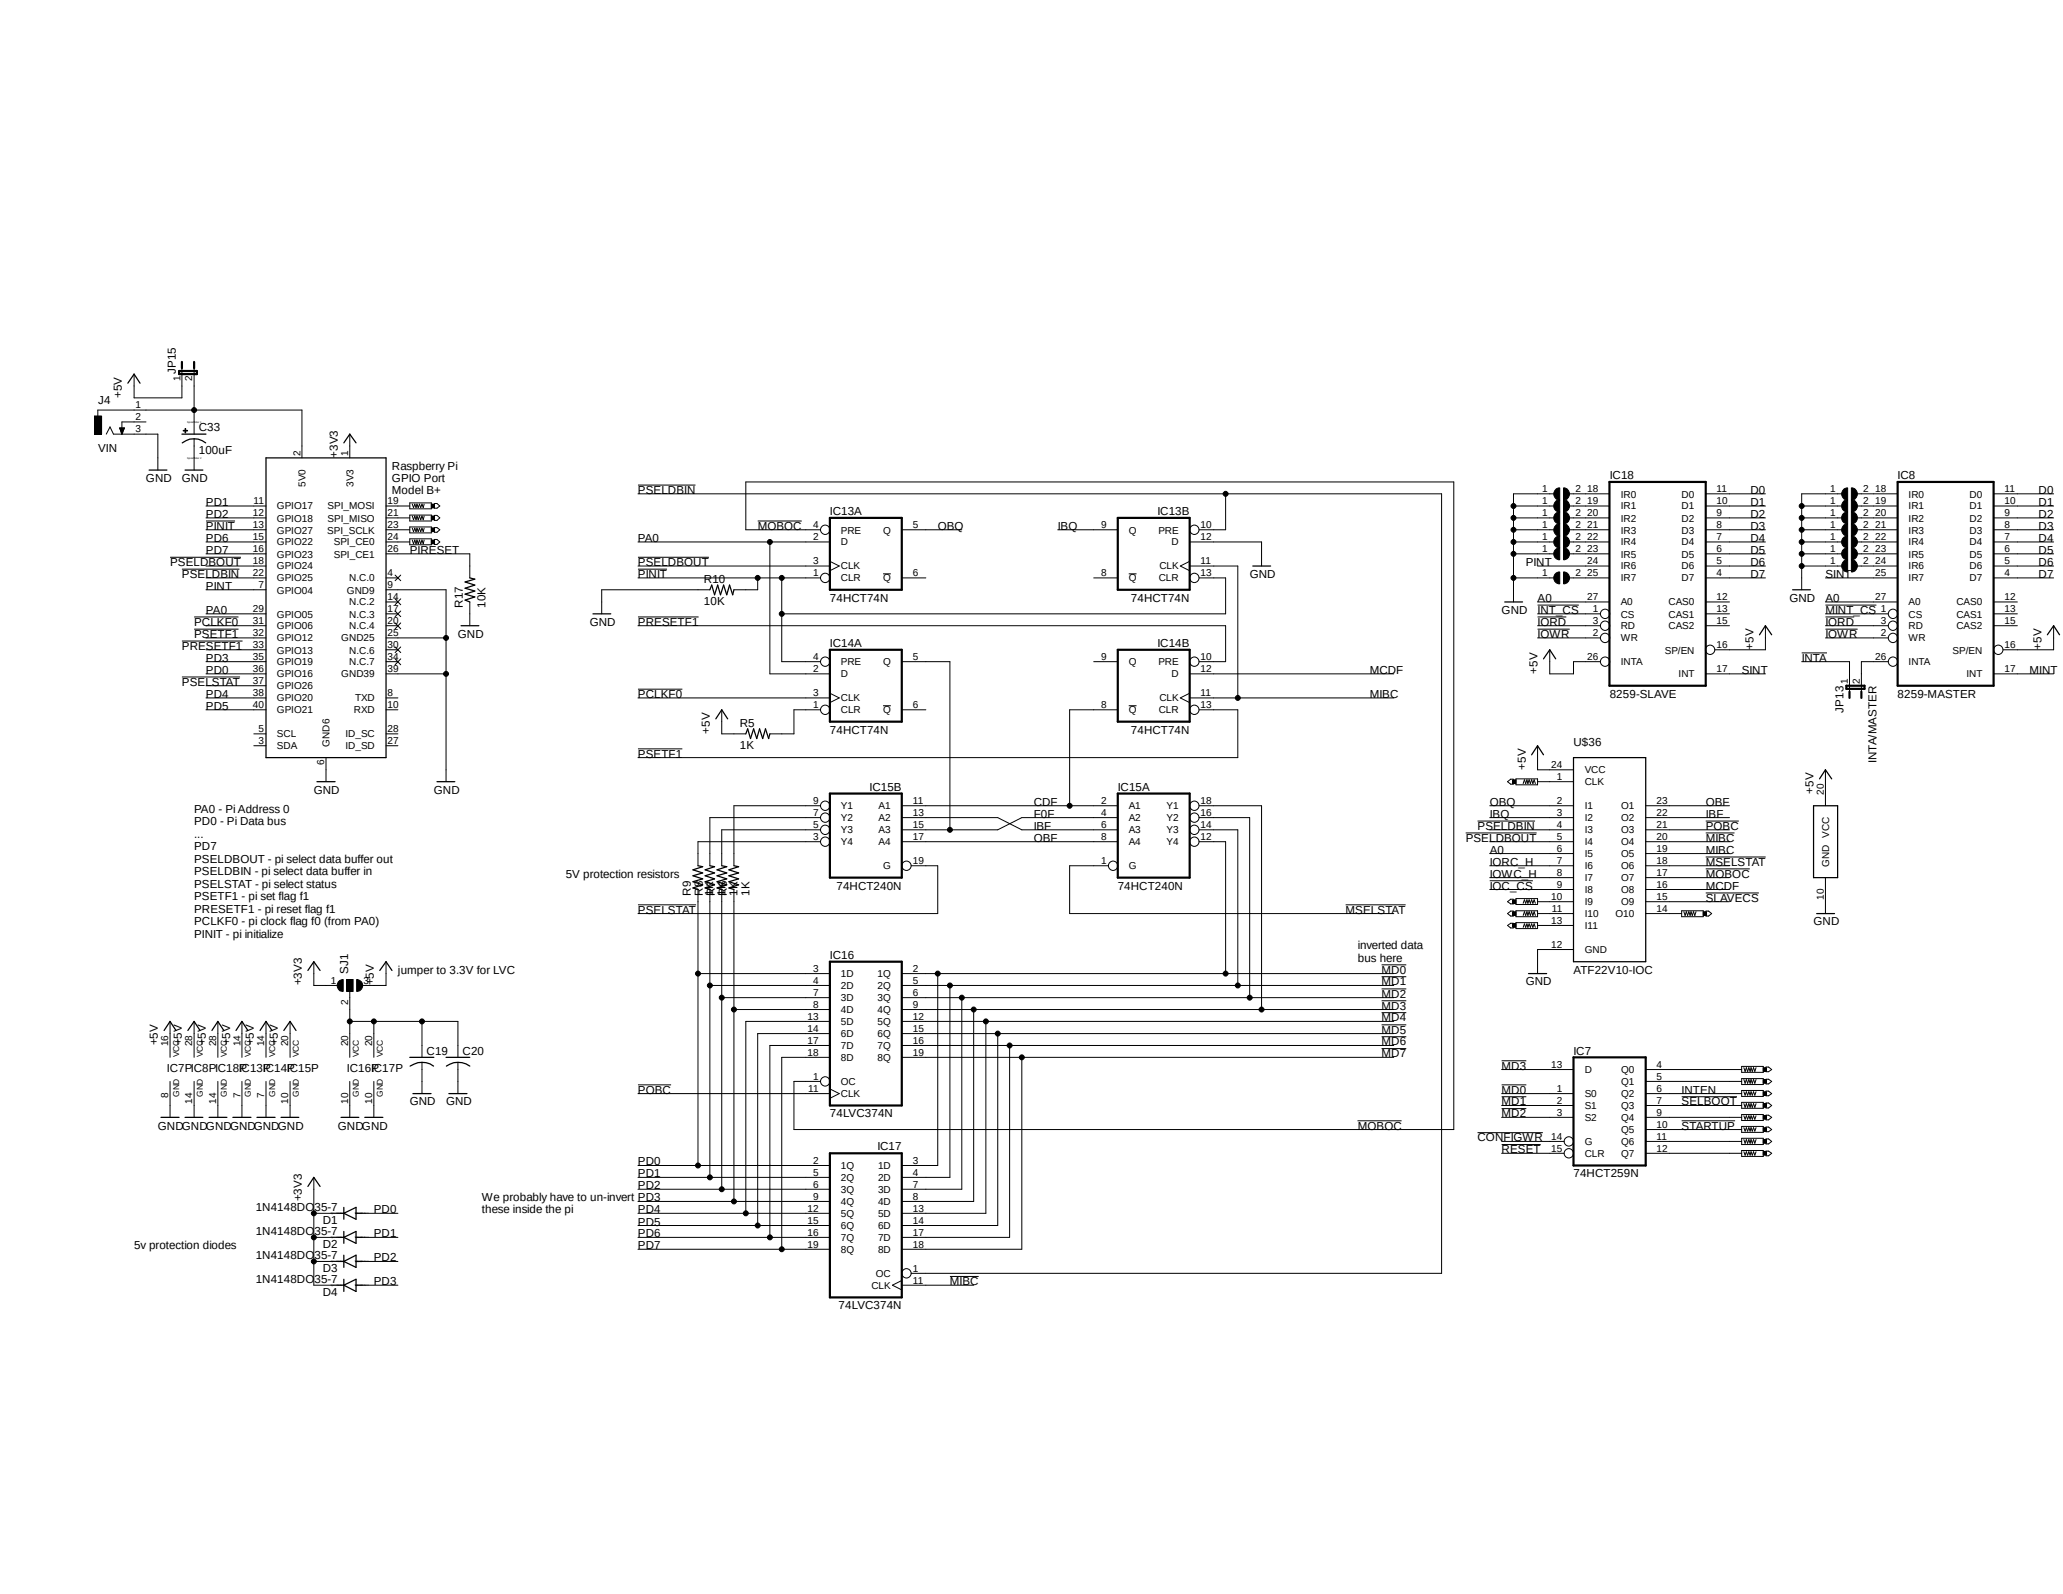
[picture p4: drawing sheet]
<svg xmlns="http://www.w3.org/2000/svg" width="279mm" height="216mm" viewBox="0 0 279 216" stroke-linecap="round" stroke-linejoin="round" font-family="sans-serif">
<defs><g id="words">
<g font-size="1.6">
<text x="16.5" y="53.9" transform="rotate(-90 16.5 53.9)">+5V</text>
<text x="23.8" y="50.7" transform="rotate(-90 23.8 50.7)">JP15</text>
<text x="13.3" y="54.7">J4</text>
<text x="26.9" y="58.4">C33</text>
<text x="13.3" y="61.2">VIN</text>
<text x="19.8" y="65.3">GND</text>
<text x="24.6" y="65.3">GND</text>
<text x="26.9" y="61.5">100uF</text>
<text x="45.8" y="62" transform="rotate(-90 45.8 62)">+3V3</text>
<text x="53.1" y="63.7">Raspberry Pi</text>
<text x="53.1" y="65.3">GPIO Port</text>
<text x="218" y="64.9">IC18</text>
<text x="257" y="64.9">IC8</text>
<text x="27.9" y="71.8">PINIT</text>
<text x="27.9" y="68.5">PD1</text>
<text x="27.9" y="70.1">PD2</text>
<text x="53.1" y="66.9">Model B+</text>
<text x="86.4" y="66.9">PSELDBIN</text>
<text x="102.6" y="71.8">MOBOC</text>
<text x="112.4" y="69.8">IC13A</text>
<text x="127" y="71.8">OBQ</text>
<text x="143.3" y="71.8">IBQ</text>
<text x="156.8" y="69.8">IC13B</text>
<text x="237.1" y="66.9">D0</text>
<text x="237.1" y="68.5">D1</text>
<text x="237.1" y="70.1">D2</text>
<text x="237.1" y="71.8">D3</text>
<text x="276.1" y="66.9">D0</text>
<text x="276.1" y="68.5">D1</text>
<text x="276.1" y="70.1">D2</text>
<text x="276.1" y="71.8">D3</text>
<text x="23" y="76.7">PSELDBOUT</text>
<text x="27.9" y="73.4">PD6</text>
<text x="27.9" y="75">PD7</text>
<text x="55.5" y="75">PIRESET</text>
<text x="86.4" y="73.4">PA0</text>
<text x="86.4" y="76.7">PSELDBOUT</text>
<text x="206.6" y="76.7">PINT</text>
<text x="237.1" y="73.4">D4</text>
<text x="237.1" y="75">D5</text>
<text x="237.1" y="76.7">D6</text>
<text x="276.1" y="73.4">D4</text>
<text x="276.1" y="75">D5</text>
<text x="276.1" y="76.7">D6</text>
<text x="24.6" y="78.3">PSELDBIN</text>
<text x="27.9" y="83.1">PA0</text>
<text x="27.9" y="79.9">PINT</text>
<text x="62.7" y="82.3" transform="rotate(-90 62.7 82.3)">R17</text>
<text x="65.7" y="82.3" transform="rotate(-90 65.7 82.3)">10K</text>
<text x="86.4" y="78.3">PINIT</text>
<text x="95.3" y="82">10K</text>
<text x="95.3" y="79">R10</text>
<text x="112.4" y="81.5">74HCT74N</text>
<text x="153.2" y="81.5">74HCT74N</text>
<text x="169.2" y="78.3">GND</text>
<text x="203.4" y="83.1">GND</text>
<text x="208.2" y="81.5">A0</text>
<text x="208.2" y="83.1">INT_CS</text>
<text x="237.1" y="78.3">D7</text>
<text x="242.4" y="81.5">GND</text>
<text x="247.2" y="78.3">SINT</text>
<text x="247.2" y="81.5">A0</text>
<text x="247.2" y="83.1">MINT_CS</text>
<text x="276.1" y="78.3">D7</text>
<text x="24.6" y="88">PRESETF1</text>
<text x="26.3" y="84.8">PCLKF0</text>
<text x="26.3" y="86.4">PSETF1</text>
<text x="27.9" y="89.6">PD3</text>
<text x="62" y="86.4">GND</text>
<text x="79.9" y="84.8">GND</text>
<text x="86.4" y="84.8">PRESETF1</text>
<text x="112.4" y="87.6">IC14A</text>
<text x="156.8" y="87.6">IC14B</text>
<text x="208.2" y="84.8">IORD</text>
<text x="208.2" y="86.4">IOWR</text>
<text x="237.5" y="88" transform="rotate(-90 237.5 88)">+5V</text>
<text x="244" y="89.6">INTA</text>
<text x="247.2" y="84.8">IORD</text>
<text x="247.2" y="86.4">IOWR</text>
<text x="276.5" y="88" transform="rotate(-90 276.5 88)">+5V</text>
<text x="24.6" y="92.9">PSELSTAT</text>
<text x="27.9" y="91.3">PD0</text>
<text x="27.9" y="94.5">PD4</text>
<text x="86.4" y="94.5">PCLKF0</text>
<text x="185.5" y="94.5">MIBC</text>
<text x="185.5" y="91.3">MCDF</text>
<text x="208.2" y="91.3" transform="rotate(-90 208.2 91.3)">+5V</text>
<text x="218" y="94.5">8259-SLAVE</text>
<text x="235.9" y="91.3">SINT</text>
<text x="257" y="94.5">8259-MASTER</text>
<text x="274.9" y="91.3">MINT</text>
<text x="27.9" y="96.1">PD5</text>
<text x="96.1" y="99.4" transform="rotate(-90 96.1 99.4)">+5V</text>
<text x="100.2" y="101.5">1K</text>
<text x="100.2" y="98.4">R5</text>
<text x="112.4" y="99.4">74HCT74N</text>
<text x="153.2" y="99.4">74HCT74N</text>
<text x="213.1" y="101">U$36</text>
<text x="249.7" y="96.5" transform="rotate(-90 249.7 96.5)">JP13</text>
<text x="42.5" y="107.5">GND</text>
<text x="58.8" y="107.5">GND</text>
<text x="86.4" y="102.6">PSETF1</text>
<text x="117.8" y="107.1">IC15B</text>
<text x="151.4" y="107.1">IC15A</text>
<text x="206.6" y="104.3" transform="rotate(-90 206.6 104.3)">+5V</text>
<text x="245.6" y="107.5" transform="rotate(-90 245.6 107.5)">+5V</text>
<text x="254.1" y="103.3" transform="rotate(-90 254.1 103.3)">INTA/MASTER</text>
<text x="26.3" y="110.1">PA0 - Pi Address 0</text>
<text x="26.3" y="111.8">PD0 - Pi Data bus</text>
<text x="26.3" y="113.5">...</text>
<text x="140" y="109.1">CDF</text>
<text x="140" y="110.7">F0F</text>
<text x="140" y="112.4">IBF</text>
<text x="200.1" y="112.4">PSELDBIN</text>
<text x="201.8" y="109.1">OBQ</text>
<text x="201.8" y="110.7">IBQ</text>
<text x="231" y="110.7">IBF</text>
<text x="231" y="109.1">OBF</text>
<text x="231" y="112.4">POBC</text>
<text x="26.3" y="115.1">PD7</text>
<text x="26.3" y="116.8">PSELDBOUT - pi select data buffer out</text>
<text x="26.3" y="118.5">PSELDBIN - pi select data buffer in</text>
<text x="76.6" y="118.9">5V protection resistors</text>
<text x="140" y="114">OBF</text>
<text x="198.5" y="114">PSELDBOUT</text>
<text x="201.8" y="115.6">A0</text>
<text x="201.8" y="117.3">IORC_H</text>
<text x="201.8" y="118.9">IOWC_H</text>
<text x="231" y="115.6">MIBC</text>
<text x="231" y="117.3">MSELSTAT</text>
<text x="231" y="118.9">MOBOC</text>
<text x="231" y="114">MIBC</text>
<text x="26.3" y="120.2">PSELSTAT - pi select status</text>
<text x="26.3" y="121.9">PSETF1 - pi set flag f1</text>
<text x="26.3" y="123.6">PRESETF1 - pi reset flag f1</text>
<text x="26.3" y="125.3">PCLKF0 - pi clock flag f0 (from PA0)</text>
<text x="86.4" y="123.7">PSELSTAT</text>
<text x="93.6" y="121.3" transform="rotate(-90 93.6 121.3)">R9</text>
<text x="95.2" y="121.3" transform="rotate(-90 95.2 121.3)">R8</text>
<text x="96.6" y="121.3" transform="rotate(-90 96.6 121.3)">1K</text>
<text x="96.8" y="121.3" transform="rotate(-90 96.8 121.3)">R7</text>
<text x="98.3" y="121.3" transform="rotate(-90 98.3 121.3)">1K</text>
<text x="98.4" y="121.3" transform="rotate(-90 98.4 121.3)">R6</text>
<text x="99.9" y="121.3" transform="rotate(-90 99.9 121.3)">1K</text>
<text x="101.5" y="121.3" transform="rotate(-90 101.5 121.3)">1K</text>
<text x="113.3" y="120.5">74HCT240N</text>
<text x="151.4" y="120.5">74HCT240N</text>
<text x="182.2" y="123.7">MSELSTAT</text>
<text x="201.8" y="120.5">IOC_CS</text>
<text x="231" y="120.5">MCDF</text>
<text x="231" y="122.1">SLAVECS</text>
<text x="245.6" y="125.3">GND</text>
<text x="26.3" y="127">PINIT - pi initialize</text>
<text x="47.2" y="131.9" transform="rotate(-90 47.2 131.9)">SJ1</text>
<text x="53.9" y="131.9">jumper to 3.3V for LVC</text>
<text x="112.4" y="129.8">IC16</text>
<text x="183.9" y="128.6">inverted data</text>
<text x="183.9" y="130.3">bus here</text>
<text x="187.1" y="131.9">MD0</text>
<text x="213.1" y="131.9">ATF22V10-IOC</text>
<text x="40.9" y="133.5" transform="rotate(-90 40.9 133.5)">+3V3</text>
<text x="50.6" y="133.5" transform="rotate(-90 50.6 133.5)">+5V</text>
<text x="187.1" y="133.5">MD1</text>
<text x="187.1" y="135.1">MD2</text>
<text x="187.1" y="136.7">MD3</text>
<text x="206.6" y="133.5">GND</text>
<text x="21.4" y="141.6" transform="rotate(-90 21.4 141.6)">+5V</text>
<text x="24.6" y="141.6" transform="rotate(-90 24.6 141.6)">+5V</text>
<text x="27.9" y="141.6" transform="rotate(-90 27.9 141.6)">+5V</text>
<text x="31.2" y="141.6" transform="rotate(-90 31.2 141.6)">+5V</text>
<text x="34.4" y="141.6" transform="rotate(-90 34.4 141.6)">+5V</text>
<text x="37.6" y="141.6" transform="rotate(-90 37.6 141.6)">+5V</text>
<text x="57.8" y="142.8">C19</text>
<text x="62.7" y="142.8">C20</text>
<text x="187.1" y="138.3">MD4</text>
<text x="187.1" y="140">MD5</text>
<text x="187.1" y="141.6">MD6</text>
<text x="187.1" y="143.2">MD7</text>
<text x="213.1" y="142.8">IC7</text>
<text x="22.6" y="145.2">IC7PIC8PIC18P</text>
<text x="32.3" y="145.2">IC13P</text>
<text x="35.6" y="145.2">IC14P</text>
<text x="38.9" y="145.2">IC15P</text>
<text x="47" y="145.2">IC16P</text>
<text x="50.2" y="145.2">IC17P</text>
<text x="55.5" y="149.7">GND</text>
<text x="60.4" y="149.7">GND</text>
<text x="86.4" y="148.1">POBC</text>
<text x="203.4" y="148.1">MD0</text>
<text x="203.4" y="149.7">MD1</text>
<text x="203.4" y="144.9">MD3</text>
<text x="227.8" y="148.1">INTEN</text>
<text x="227.8" y="149.7">SELBOOT</text>
<text x="21.4" y="153">GNDGNDGNDGNDGNDGND</text>
<text x="45.8" y="153">GNDGND</text>
<text x="112.4" y="151.3">74LVC374N</text>
<text x="118.8" y="155.8">IC17</text>
<text x="183.9" y="153">MOBOC</text>
<text x="200.1" y="154.6">CONFIGWR</text>
<text x="203.4" y="151.3">MD2</text>
<text x="227.8" y="153">STARTUP</text>
<text x="86.4" y="157.9">PD0</text>
<text x="86.4" y="159.5">PD1</text>
<text x="86.4" y="161.1">PD2</text>
<text x="203.4" y="156.2">RESET</text>
<text x="213.1" y="159.5">74HCT259N</text>
<text x="34.6" y="164">1N4148DO35-7</text>
<text x="34.6" y="167.3">1N4148DO35-7</text>
<text x="40.9" y="162.7" transform="rotate(-90 40.9 162.7)">+3V3</text>
<text x="43.7" y="165.8">D1</text>
<text x="50.6" y="164.3">PD0</text>
<text x="50.6" y="167.6">PD1</text>
<text x="65.3" y="162.6">We probably have to un-invert PD3</text>
<text x="65.3" y="164.3">these inside the pi</text>
<text x="86.4" y="164.3">PD4</text>
<text x="86.4" y="166">PD5</text>
<text x="86.4" y="167.6">PD6</text>
<text x="18.2" y="169.2">5v protection diodes</text>
<text x="34.6" y="170.5">1N4148DO35-7</text>
<text x="34.6" y="173.7">1N4148DO35-7</text>
<text x="43.7" y="169">D2</text>
<text x="43.7" y="172.3">D3</text>
<text x="50.6" y="170.9">PD2</text>
<text x="86.4" y="169.2">PD7</text>
<text x="43.7" y="175.6">D4</text>
<text x="50.6" y="174.1">PD3</text>
<text x="113.6" y="177.3">74LVC374N</text>
<text x="128.7" y="174.1">MIBC</text>
</g>
<g font-size="1.4">
<text x="24.4" y="51.6" transform="rotate(-90 24.4 51.6)">1</text>
<text x="26" y="51.6" transform="rotate(-90 26 51.6)">2</text>
<text x="18.4" y="55.3">1</text>
<text x="18.4" y="56.9">2</text>
<text x="18.4" y="58.5">3</text>
<text x="40.7" y="61.8" transform="rotate(-90 40.7 61.8)">2</text>
<text x="41.4" y="66" transform="rotate(-90 41.4 66)">5V0</text>
<text x="47.2" y="61.8" transform="rotate(-90 47.2 61.8)">1</text>
<text x="47.9" y="66" transform="rotate(-90 47.9 66)">3V3</text>
<text x="34.2" y="69.9">12</text>
<text x="34.2" y="71.5">13</text>
<text x="34.3" y="68.3">11</text>
<text x="37.5" y="69">GPIO17</text>
<text x="37.5" y="70.7">GPIO18</text>
<text x="44.4" y="69">SPI_MOSI</text>
<text x="44.4" y="70.7">SPI_MISO</text>
<text x="52.5" y="68.3">19</text>
<text x="52.5" y="69.9">21</text>
<text x="52.5" y="71.5">23</text>
<text x="110.1" y="71.5">4</text>
<text x="123.6" y="71.5">5</text>
<text x="149.1" y="71.5">9</text>
<text x="162.6" y="71.5">10</text>
<text x="208.9" y="71.5">1</text>
<text x="208.9" y="69.9">1</text>
<text x="208.9" y="68.3">1</text>
<text x="208.9" y="66.7">1</text>
<text x="213.4" y="71.5">2</text>
<text x="213.4" y="69.9">2</text>
<text x="213.4" y="68.3">2</text>
<text x="213.4" y="66.7">2</text>
<text x="215" y="66.7">18</text>
<text x="215" y="68.3">19</text>
<text x="215" y="69.9">20</text>
<text x="215" y="71.5">21</text>
<text x="219.5" y="67.4">IR0</text>
<text x="219.5" y="69">IR1</text>
<text x="219.5" y="70.7">IR2</text>
<text x="227.8" y="70.7">D2</text>
<text x="227.8" y="69">D1</text>
<text x="227.8" y="67.4">D0</text>
<text x="232.5" y="71.5">8</text>
<text x="232.5" y="69.9">9</text>
<text x="232.5" y="68.3">10</text>
<text x="232.5" y="66.7">11</text>
<text x="247.9" y="71.5">1</text>
<text x="247.9" y="69.9">1</text>
<text x="247.9" y="68.3">1</text>
<text x="247.9" y="66.7">1</text>
<text x="252.3" y="71.5">2</text>
<text x="252.3" y="69.9">2</text>
<text x="252.3" y="68.3">2</text>
<text x="252.3" y="66.7">2</text>
<text x="254" y="66.7">18</text>
<text x="254" y="68.3">19</text>
<text x="254" y="69.9">20</text>
<text x="254" y="71.5">21</text>
<text x="258.5" y="67.4">IR0</text>
<text x="258.5" y="69">IR1</text>
<text x="258.5" y="70.7">IR2</text>
<text x="266.7" y="70.7">D2</text>
<text x="266.7" y="69">D1</text>
<text x="266.7" y="67.4">D0</text>
<text x="271.5" y="71.5">8</text>
<text x="271.5" y="69.9">9</text>
<text x="271.5" y="68.3">10</text>
<text x="271.5" y="66.7">11</text>
<text x="34.2" y="73.2">15</text>
<text x="34.2" y="74.8">16</text>
<text x="34.2" y="76.4">18</text>
<text x="37.5" y="72.3">GPIO27</text>
<text x="37.5" y="73.9">GPIO22</text>
<text x="37.5" y="75.5">GPIO23</text>
<text x="37.5" y="77.1">GPIO24</text>
<text x="44.3" y="72.3">SPI_SCLK</text>
<text x="45.2" y="73.9">SPI_CE0</text>
<text x="45.2" y="75.5">SPI_CE1</text>
<text x="52.5" y="73.2">24</text>
<text x="52.5" y="74.8">26</text>
<text x="110.1" y="73.2">2</text>
<text x="110.1" y="76.4">3</text>
<text x="113.9" y="73.9">D</text>
<text x="113.9" y="77.1">CLK</text>
<text x="113.9" y="72.3">PRE</text>
<text x="119.6" y="72.3">Q</text>
<text x="152.9" y="72.3">Q</text>
<text x="156.9" y="72.3">PRE</text>
<text x="157" y="77.1">CLK</text>
<text x="158.7" y="73.9">D</text>
<text x="162.6" y="73.2">12</text>
<text x="162.6" y="76.4">11</text>
<text x="208.9" y="74.8">1</text>
<text x="208.9" y="73.2">1</text>
<text x="213.4" y="74.8">2</text>
<text x="213.4" y="73.2">2</text>
<text x="215" y="73.2">22</text>
<text x="215" y="74.8">23</text>
<text x="215" y="76.4">24</text>
<text x="219.5" y="72.3">IR3</text>
<text x="219.5" y="73.9">IR4</text>
<text x="219.5" y="75.5">IR5</text>
<text x="219.5" y="77.1">IR6</text>
<text x="227.8" y="77.1">D6</text>
<text x="227.8" y="75.5">D5</text>
<text x="227.8" y="73.9">D4</text>
<text x="227.8" y="72.3">D3</text>
<text x="232.5" y="76.4">5</text>
<text x="232.5" y="74.8">6</text>
<text x="232.5" y="73.2">7</text>
<text x="247.9" y="74.8">1</text>
<text x="247.9" y="73.2">1</text>
<text x="247.9" y="76.4">1</text>
<text x="252.3" y="74.8">2</text>
<text x="252.3" y="73.2">2</text>
<text x="252.3" y="76.4">2</text>
<text x="254" y="73.2">22</text>
<text x="254" y="74.8">23</text>
<text x="254" y="76.4">24</text>
<text x="258.5" y="72.3">IR3</text>
<text x="258.5" y="73.9">IR4</text>
<text x="258.5" y="75.5">IR5</text>
<text x="258.5" y="77.1">IR6</text>
<text x="266.7" y="77.1">D6</text>
<text x="266.7" y="75.5">D5</text>
<text x="266.7" y="73.9">D4</text>
<text x="266.7" y="72.3">D3</text>
<text x="271.5" y="76.4">5</text>
<text x="271.5" y="74.8">6</text>
<text x="271.5" y="73.2">7</text>
<text x="34.2" y="78.1">22</text>
<text x="34.2" y="82.9">29</text>
<text x="35" y="79.7">7</text>
<text x="37.5" y="78.7">GPIO25</text>
<text x="37.5" y="80.4">GPIO04</text>
<text x="37.5" y="83.7">GPIO05</text>
<text x="47" y="80.4">GND9</text>
<text x="47.3" y="78.7">N.C.0</text>
<text x="47.3" y="82">N.C.2</text>
<text x="47.3" y="83.7">N.C.3</text>
<text x="52.5" y="78.1">4</text>
<text x="52.5" y="79.7">9</text>
<text x="52.5" y="81.3">14</text>
<text x="52.5" y="82.9">17</text>
<text x="110.1" y="78.1">1</text>
<text x="113.9" y="78.7">CLR</text>
<text x="119.6" y="78.7">Q</text>
<text x="123.6" y="78.1">6</text>
<text x="149.1" y="78.1">8</text>
<text x="152.9" y="78.7">Q</text>
<text x="156.9" y="78.7">CLR</text>
<text x="162.6" y="78.1">13</text>
<text x="208.9" y="78.1">1</text>
<text x="213.4" y="78.1">2</text>
<text x="215" y="78.1">25</text>
<text x="215" y="81.3">27</text>
<text x="215.7" y="82.9">1</text>
<text x="219.5" y="83.7">CS</text>
<text x="219.5" y="78.7">IR7</text>
<text x="219.5" y="82">A0</text>
<text x="226" y="82">CAS0</text>
<text x="226" y="83.7">CAS1</text>
<text x="227.8" y="78.7">D7</text>
<text x="232.5" y="78.1">4</text>
<text x="232.5" y="81.3">12</text>
<text x="232.5" y="82.9">13</text>
<text x="254" y="78.1">25</text>
<text x="254" y="81.3">27</text>
<text x="254.7" y="82.9">1</text>
<text x="258.5" y="83.7">CS</text>
<text x="258.5" y="78.7">IR7</text>
<text x="258.5" y="82">A0</text>
<text x="265" y="82">CAS0</text>
<text x="265" y="83.7">CAS1</text>
<text x="266.7" y="78.7">D7</text>
<text x="271.5" y="78.1">4</text>
<text x="271.5" y="81.3">12</text>
<text x="271.5" y="82.9">13</text>
<text x="34.2" y="84.5">31</text>
<text x="34.2" y="86.1">32</text>
<text x="34.2" y="87.8">33</text>
<text x="34.2" y="89.4">35</text>
<text x="37.5" y="85.3">GPIO06</text>
<text x="37.5" y="86.9">GPIO12</text>
<text x="37.5" y="88.5">GPIO13</text>
<text x="46.2" y="86.9">GND25</text>
<text x="47.3" y="85.3">N.C.4</text>
<text x="47.3" y="88.5">N.C.6</text>
<text x="52.5" y="84.5">20</text>
<text x="52.5" y="86.1">25</text>
<text x="52.5" y="87.8">30</text>
<text x="52.5" y="89.4">34</text>
<text x="110.1" y="89.4">4</text>
<text x="123.6" y="89.4">5</text>
<text x="149.1" y="89.4">9</text>
<text x="162.6" y="89.4">10</text>
<text x="215" y="89.4">26</text>
<text x="215.7" y="86.1">2</text>
<text x="215.7" y="84.5">3</text>
<text x="219.5" y="86.9">WR</text>
<text x="219.5" y="85.3">RD</text>
<text x="225.5" y="88.5">SP/EN</text>
<text x="226" y="85.3">CAS2</text>
<text x="232.5" y="84.5">15</text>
<text x="232.5" y="87.8">16</text>
<text x="254" y="89.4">26</text>
<text x="254.7" y="86.1">2</text>
<text x="254.7" y="84.5">3</text>
<text x="258.5" y="86.9">WR</text>
<text x="258.5" y="85.3">RD</text>
<text x="264.5" y="88.5">SP/EN</text>
<text x="265" y="85.3">CAS2</text>
<text x="271.5" y="84.5">15</text>
<text x="271.5" y="87.8">16</text>
<text x="34.2" y="91">36</text>
<text x="34.2" y="92.7">37</text>
<text x="34.2" y="94.3">38</text>
<text x="34.2" y="95.9">40</text>
<text x="37.5" y="90.1">GPIO19</text>
<text x="37.5" y="91.7">GPIO16</text>
<text x="37.5" y="93.4">GPIO26</text>
<text x="37.5" y="95">GPIO20</text>
<text x="46.2" y="91.7">GND39</text>
<text x="47.3" y="90.1">N.C.7</text>
<text x="48.1" y="95">TXD</text>
<text x="52.5" y="94.3">8</text>
<text x="52.5" y="95.9">10</text>
<text x="52.5" y="91">39</text>
<text x="110.1" y="95.9">1</text>
<text x="110.1" y="91">2</text>
<text x="110.1" y="94.3">3</text>
<text x="113.9" y="91.7">D</text>
<text x="113.9" y="95">CLK</text>
<text x="113.9" y="90.1">PRE</text>
<text x="119.6" y="90.1">Q</text>
<text x="123.6" y="95.9">6</text>
<text x="149.1" y="95.9">8</text>
<text x="152.9" y="90.1">Q</text>
<text x="156.9" y="90.1">PRE</text>
<text x="157" y="95">CLK</text>
<text x="158.7" y="91.7">D</text>
<text x="162.6" y="95.9">13</text>
<text x="162.6" y="91">12</text>
<text x="162.6" y="94.3">11</text>
<text x="219.5" y="90.1">INTA</text>
<text x="227.3" y="91.7">INT</text>
<text x="232.5" y="91">17</text>
<text x="250.3" y="92.7" transform="rotate(-90 250.3 92.7)">1</text>
<text x="251.9" y="92.7" transform="rotate(-90 251.9 92.7)">2</text>
<text x="258.5" y="90.1">INTA</text>
<text x="266.3" y="91.7">INT</text>
<text x="271.5" y="91">17</text>
<text x="35" y="100.8">3</text>
<text x="35" y="99.1">5</text>
<text x="37.5" y="101.5">SDA</text>
<text x="37.5" y="99.9">SCL</text>
<text x="37.5" y="96.6">GPIO21</text>
<text x="44.6" y="101.1" transform="rotate(-90 44.6 101.1)">GND6</text>
<text x="46.8" y="99.9">ID_SC</text>
<text x="46.8" y="101.5">ID_SD</text>
<text x="47.9" y="96.6">RXD</text>
<text x="52.5" y="99.1">28</text>
<text x="52.5" y="100.8">27</text>
<text x="113.9" y="96.6">CLR</text>
<text x="119.6" y="96.6">Q</text>
<text x="152.9" y="96.6">Q</text>
<text x="156.9" y="96.6">CLR</text>
<text x="43.9" y="103.6" transform="rotate(-90 43.9 103.6)">6</text>
<text x="210.1" y="104">24</text>
<text x="210.9" y="105.7">1</text>
<text x="214.6" y="104.7">VCC</text>
<text x="214.6" y="106.4">CLK</text>
<text x="247" y="107.7" transform="rotate(-90 247 107.7)">20</text>
<text x="110.1" y="113.8">3</text>
<text x="110.1" y="112.1">5</text>
<text x="110.1" y="110.5">7</text>
<text x="110.1" y="108.9">9</text>
<text x="113.9" y="112.9">Y3</text>
<text x="113.9" y="111.3">Y2</text>
<text x="113.9" y="109.6">Y1</text>
<text x="119" y="109.6">A1</text>
<text x="119" y="111.3">A2</text>
<text x="119" y="112.9">A3</text>
<text x="123.6" y="108.9">11</text>
<text x="123.6" y="110.5">13</text>
<text x="123.6" y="112.1">15</text>
<text x="123.6" y="113.8">17</text>
<text x="149.1" y="108.9">2</text>
<text x="149.1" y="110.5">4</text>
<text x="149.1" y="112.1">6</text>
<text x="149.1" y="113.8">8</text>
<text x="152.9" y="109.6">A1</text>
<text x="152.9" y="111.3">A2</text>
<text x="152.9" y="112.9">A3</text>
<text x="158" y="112.9">Y3</text>
<text x="158" y="111.3">Y2</text>
<text x="158" y="109.6">Y1</text>
<text x="162.6" y="113.8">12</text>
<text x="162.6" y="112.1">14</text>
<text x="162.6" y="110.5">16</text>
<text x="162.6" y="108.9">18</text>
<text x="210.9" y="108.9">2</text>
<text x="210.9" y="110.5">3</text>
<text x="210.9" y="112.1">4</text>
<text x="210.9" y="113.8">5</text>
<text x="214.6" y="109.6">I1</text>
<text x="214.6" y="111.3">I2</text>
<text x="214.6" y="112.9">I3</text>
<text x="219.5" y="109.6">O1</text>
<text x="219.5" y="111.3">O2</text>
<text x="219.5" y="112.9">O3</text>
<text x="224.4" y="108.9">23</text>
<text x="224.4" y="110.5">22</text>
<text x="224.4" y="112.1">21</text>
<text x="224.4" y="113.8">20</text>
<text x="113.9" y="114.5">Y4</text>
<text x="119" y="114.5">A4</text>
<text x="119.6" y="117.7">G</text>
<text x="123.6" y="117">19</text>
<text x="149.1" y="117">1</text>
<text x="152.9" y="117.7">G</text>
<text x="152.9" y="114.5">A4</text>
<text x="158" y="114.5">Y4</text>
<text x="210.9" y="115.4">6</text>
<text x="210.9" y="117">7</text>
<text x="210.9" y="118.7">8</text>
<text x="214.6" y="114.5">I4</text>
<text x="214.6" y="116.1">I5</text>
<text x="214.6" y="117.7">I6</text>
<text x="214.6" y="119.4">I7</text>
<text x="219.5" y="114.5">O4</text>
<text x="219.5" y="116.1">O5</text>
<text x="219.5" y="117.7">O6</text>
<text x="219.5" y="119.4">O7</text>
<text x="224.4" y="115.4">19</text>
<text x="224.4" y="117">18</text>
<text x="224.4" y="118.7">17</text>
<text x="247.7" y="117.4" transform="rotate(-90 247.7 117.4)">GND VCC</text>
<text x="210.1" y="121.9">10</text>
<text x="210.1" y="125.1">13</text>
<text x="210.2" y="123.5">11</text>
<text x="210.9" y="120.3">9</text>
<text x="214.6" y="121">I8</text>
<text x="214.6" y="122.6">I9</text>
<text x="214.6" y="124.2">I10</text>
<text x="214.6" y="125.9">I11</text>
<text x="218.8" y="124.2">O10</text>
<text x="219.5" y="121">O8</text>
<text x="219.5" y="122.6">O9</text>
<text x="224.4" y="120.3">16</text>
<text x="224.4" y="121.9">15</text>
<text x="224.4" y="123.5">14</text>
<text x="247" y="121.9" transform="rotate(-90 247 121.9)">10</text>
<text x="110.1" y="131.7">3</text>
<text x="123.6" y="131.7">2</text>
<text x="210.1" y="128.4">12</text>
<text x="214.6" y="129.1">GND</text>
<text x="44.8" y="133.3">1</text>
<text x="47.2" y="136.1" transform="rotate(-90 47.2 136.1)">2</text>
<text x="49.2" y="133.3">3</text>
<text x="110.1" y="133.3">4</text>
<text x="110.1" y="134.9">7</text>
<text x="110.1" y="136.5">8</text>
<text x="113.9" y="132.3">1D</text>
<text x="113.9" y="134">2D</text>
<text x="113.9" y="135.6">3D</text>
<text x="113.9" y="137.2">4D</text>
<text x="118.8" y="132.3">1Q</text>
<text x="118.8" y="134">2Q</text>
<text x="118.8" y="135.6">3Q</text>
<text x="118.8" y="137.2">4Q</text>
<text x="123.6" y="133.3">5</text>
<text x="123.6" y="134.9">6</text>
<text x="123.6" y="136.5">9</text>
<text x="22.8" y="141.7" transform="rotate(-90 22.8 141.7)">16</text>
<text x="26" y="141.7" transform="rotate(-90 26 141.7)">28</text>
<text x="29.3" y="141.7" transform="rotate(-90 29.3 141.7)">28</text>
<text x="32.6" y="141.7" transform="rotate(-90 32.6 141.7)">14</text>
<text x="35.8" y="141.7" transform="rotate(-90 35.8 141.7)">14</text>
<text x="39" y="141.7" transform="rotate(-90 39 141.7)">20</text>
<text x="47.2" y="141.7" transform="rotate(-90 47.2 141.7)">20</text>
<text x="50.4" y="141.7" transform="rotate(-90 50.4 141.7)">20</text>
<text x="109.3" y="138.1">13</text>
<text x="109.3" y="139.7">14</text>
<text x="109.3" y="141.4">17</text>
<text x="109.3" y="143">18</text>
<text x="113.9" y="138.9">5D</text>
<text x="113.9" y="140.5">6D</text>
<text x="113.9" y="142.1">7D</text>
<text x="113.9" y="143.7">8D</text>
<text x="118.8" y="138.9">5Q</text>
<text x="118.8" y="140.5">6Q</text>
<text x="118.8" y="142.1">7Q</text>
<text x="118.8" y="143.7">8Q</text>
<text x="123.6" y="138.1">12</text>
<text x="123.6" y="139.7">15</text>
<text x="123.6" y="141.4">16</text>
<text x="123.6" y="143">19</text>
<text x="22.8" y="148.8" transform="rotate(-90 22.8 148.8)">8</text>
<text x="26" y="149.5" transform="rotate(-90 26 149.5)">14</text>
<text x="29.3" y="149.5" transform="rotate(-90 29.3 149.5)">14</text>
<text x="32.6" y="148.8" transform="rotate(-90 32.6 148.8)">7</text>
<text x="35.8" y="148.8" transform="rotate(-90 35.8 148.8)">7</text>
<text x="39" y="149.5" transform="rotate(-90 39 149.5)">10</text>
<text x="47.2" y="149.5" transform="rotate(-90 47.2 149.5)">10</text>
<text x="50.4" y="149.5" transform="rotate(-90 50.4 149.5)">10</text>
<text x="109.4" y="147.9">11</text>
<text x="110.1" y="146.3">1</text>
<text x="113.9" y="147">OC</text>
<text x="113.9" y="148.6">CLK</text>
<text x="210.1" y="144.6">13</text>
<text x="210.9" y="147.9">1</text>
<text x="210.9" y="149.5">2</text>
<text x="214.6" y="148.6">S0</text>
<text x="214.6" y="145.3">D</text>
<text x="219.5" y="145.3">Q0</text>
<text x="219.5" y="147">Q1</text>
<text x="219.5" y="148.6">Q2</text>
<text x="224.4" y="144.6">4</text>
<text x="224.4" y="146.3">5</text>
<text x="224.4" y="147.9">6</text>
<text x="224.4" y="149.5">7</text>
<text x="210.1" y="154.4">14</text>
<text x="210.1" y="156">15</text>
<text x="210.9" y="151.1">3</text>
<text x="214.6" y="150.2">S1</text>
<text x="214.6" y="151.8">S2</text>
<text x="214.6" y="155.1">G</text>
<text x="219.5" y="150.2">Q3</text>
<text x="219.5" y="151.8">Q4</text>
<text x="219.5" y="153.5">Q5</text>
<text x="219.5" y="155.1">Q6</text>
<text x="224.4" y="151.1">9</text>
<text x="224.4" y="152.7">10</text>
<text x="224.4" y="154.4">11</text>
<text x="224.4" y="156">12</text>
<text x="110.1" y="157.6">2</text>
<text x="110.1" y="159.3">5</text>
<text x="110.1" y="160.9">6</text>
<text x="113.9" y="158.3">1Q</text>
<text x="113.9" y="160">2Q</text>
<text x="113.9" y="161.6">3Q</text>
<text x="118.9" y="158.3">1D</text>
<text x="118.9" y="160">2D</text>
<text x="118.9" y="161.6">3D</text>
<text x="123.6" y="157.6">3</text>
<text x="123.6" y="159.3">4</text>
<text x="123.6" y="160.9">7</text>
<text x="214.6" y="156.7">CLR</text>
<text x="219.5" y="156.7">Q7</text>
<text x="109.3" y="164.1">12</text>
<text x="109.3" y="165.7">15</text>
<text x="109.3" y="167.4">16</text>
<text x="110.1" y="162.5">9</text>
<text x="113.9" y="163.2">4Q</text>
<text x="113.9" y="164.8">5Q</text>
<text x="113.9" y="166.5">6Q</text>
<text x="118.9" y="163.2">4D</text>
<text x="118.9" y="164.8">5D</text>
<text x="118.9" y="166.5">6D</text>
<text x="123.6" y="162.5">8</text>
<text x="123.6" y="164.1">13</text>
<text x="123.6" y="165.7">14</text>
<text x="123.6" y="167.4">17</text>
<text x="109.3" y="169">19</text>
<text x="113.9" y="168.1">7Q</text>
<text x="113.9" y="169.7">8Q</text>
<text x="118.6" y="173">OC</text>
<text x="118.9" y="168.1">7D</text>
<text x="118.9" y="169.7">8D</text>
<text x="123.6" y="172.3">1</text>
<text x="123.6" y="173.9">11</text>
<text x="123.6" y="169">18</text>
<text x="118" y="174.6">CLK</text>
</g>
<g font-size="1.1">
<text x="24.3" y="143.2" transform="rotate(-90 24.3 143.2)">VCC</text>
<text x="27.5" y="143.2" transform="rotate(-90 27.5 143.2)">VCC</text>
<text x="30.7" y="143.2" transform="rotate(-90 30.7 143.2)">VCC</text>
<text x="34" y="143.2" transform="rotate(-90 34 143.2)">VCC</text>
<text x="37.3" y="143.2" transform="rotate(-90 37.3 143.2)">VCC</text>
<text x="40.5" y="143.2" transform="rotate(-90 40.5 143.2)">VCC</text>
<text x="48.6" y="143.2" transform="rotate(-90 48.6 143.2)">VCC</text>
<text x="51.9" y="143.2" transform="rotate(-90 51.9 143.2)">VCC</text>
<text x="24.3" y="148.6" transform="rotate(-90 24.3 148.6)">GND</text>
<text x="27.5" y="148.6" transform="rotate(-90 27.5 148.6)">GND</text>
<text x="30.7" y="148.6" transform="rotate(-90 30.7 148.6)">GND</text>
<text x="34" y="148.6" transform="rotate(-90 34 148.6)">GND</text>
<text x="37.3" y="148.6" transform="rotate(-90 37.3 148.6)">GND</text>
<text x="40.5" y="148.6" transform="rotate(-90 40.5 148.6)">GND</text>
<text x="48.6" y="148.6" transform="rotate(-90 48.6 148.6)">GND</text>
<text x="51.9" y="148.6" transform="rotate(-90 51.9 148.6)">GND</text>
</g>
<g font-size=".3">
<text x="25.4" y="57.3">SpiceOrder 1</text>
<text x="25.4" y="62.1">SpiceOrder 2</text>
<text x="44.8" y="164.5">SpiceOrder 2</text>
<text x="44.8" y="167.7">SpiceOrder 2</text>
<text x="48" y="164.5">SpiceOrder 1</text>
<text x="48" y="167.7">SpiceOrder 1</text>
<text x="44.8" y="171">SpiceOrder 2</text>
<text x="48" y="171">SpiceOrder 1</text>
<text x="44.8" y="174.2">SpiceOrder 2</text>
<text x="48" y="174.2">SpiceOrder 1</text>
</g>
</g></defs>
<path d="M12.7 46.6l266.7 131.2M279.4 46.6l-266.7 131.2" fill="none" stroke="#fff" stroke-width=".14"/>
<g fill="none" stroke="#000" stroke-width=".14">
<path d="M12.7 56.3h1.1v2.5h-1.1zM13.3 56.3v-.8h27.6v6.5M14.4 58.8l.5-1 .5 1h6v4.9M16.2 58h.6l-.3 .8zM16.2 58h.6M16.3 58.2h.5M16.3 58.1h.5M16.3 58.3h.4M16.4 58.5h.2M16.4 58.4h.3M16.4 58.6h.2M16.5 58.7h.1"/>
<path d="M16.5 58.6h.1M19.8 57.1h-3.3v1.7M24.6 49.9v4h-6.4v-3.2M24.8 58.3h.6v.1h-.6zM25.1 58v.6zM26.3 49.9v8.9M26.3 59.4v4.3M47.4 58.8v3.2M23 75.5h9.6M24.6 77.1h7.8M27.9 70.6h3.9M27.9 78.3h8.1"/>
<path d="M27.9 73.4h8.1M27.9 76.7h8.1M27.9 71.8h8.1M27.9 68.5h8.1M27.9 70.1h8.1M27.9 75h8.1M27.9 79.9h8.1M52.3 78.3h1.6M52.3 73.4h3.2M52.3 71.8h3.2M52.3 68.5h3.2M52.3 70.1h3.2"/>
<path d="M52.3 75h11.3v3.3M52.3 79.9h8.1v26M53.5 77.9l.8 .8M54.3 77.9l-.8 .8M55.5 69.8h2.9v.8h-2.9zM55.5 68.1h2.9v.8h-2.9zM55.5 71.4h2.9v.8h-2.9zM55.5 73h2.9v.8h-2.9zM55.8 68.3l.2 .4 .2-.4 .1 .4 .2-.4 .1 .4 .2-.4 .2 .4 .1-.4 .2 .4 .1-.4M55.8 69.9l.2 .5 .2-.5 .1 .5 .2-.5 .1 .5 .2-.5 .2 .5 .1-.5 .2 .5 .1-.5M55.8 71.5l.2 .5 .2-.5 .1 .5 .2-.5 .1 .5 .2-.5 .2 .5 .1-.5 .2 .5 .1-.5M55.8 73.2l.2 .5 .2-.5 .1 .5 .2-.5 .1 .5 .2-.5 .2 .5 .1-.5 .2 .5 .1-.5"/>
<path d="M58.4 68.3h.4v.5h-.4zM58.4 69.9h.4v.5h-.4zM58.4 71.5h.4v.5h-.4zM58.4 73.2h.4v.5h-.4zM58.8 68.2h.4l.4 .3-.4 .3h-.4zM58.8 69.8h.4l.4 .3-.4 .4h-.4zM58.8 71.5h.4l.4 .3-.4 .3h-.4zM58.8 73.1h.4l.4 .3-.4 .3h-.4zM86.4 77.1h3.9M86.4 65.7h7.8M86.4 75.5h9.6M86.4 78.3h24.7"/>
<path d="M86.4 73.4h26M86.4 76.7h26M86.4 66.9h108.8v105.6h-71.8M96.1 79.9h-14.6v3.2M102.6 70.6h6M102.6 78.3v1.6h-3.2M104.3 73.4v17.9h8.1M105.9 78.3v11.3h5.2M111.1 71.8h-10.1v-6.5h95.9v87.7h-89.4v-6.5h3.6M112.4 76l1.3 .7-1.3 .6M119.6 77.7h1M122.1 78.3h3.3"/>
<path d="M122.1 71.8h8.2M143.3 71.8h8.1M148.1 78.3h3.3M152.9 77.7h1M161.1 73.4h9.8v3.3M161.1 76.7h6.5v17.8M161.1 76l-1.2 .7 1.2 .6M162.4 78.3h3.6v4.8h-60.1M166 66.9v4.9h-3.6M205 78.3h5.4M205 73.4h5.4M205 71.8h5.4"/>
<path d="M205 68.5h5.4M205 70.1h5.4M205 75h5.4M208.2 76.7h9.8M210.4 66.9h-5.4v14.6M210.6 74.5l.2-.2 .4-.1v1.6a.8 .8 0 0 1-.7-.4 .8 .8 0 0 1 .1-.9zM210.6 69.7l.2-.2 .4-.2v1.7a.8 .8 0 0 1-.7-.5 .8 .8 0 0 1 .1-.8zM210.6 77.8l.2-.2 .4-.1v1.6a.8 .8 0 0 1-.7-.4 .8 .8 0 0 1 .1-.9zM210.8 72.7l.4-.1v1.6a.81 .81 0 0 1-.7-.6 .81 .81 0 0 1 .3-.9zM210.8 71.1l.4-.1v1.6a.84 .84 0 0 1-.7-.6 .84 .84 0 0 1 .3-.9zM210.8 67.8l.4-.1v1.6a.83 .83 0 0 1-.8-.5 .83 .83 0 0 1 .4-1zM210.8 66.2l.4-.1v1.6a.84 .84 0 0 1-.7-.6 .84 .84 0 0 1 .3-.9z"/>
<path d="M211.8 74.2a.8 .8 0 0 1 .8 .8 .8 .8 0 0 1-.8 .8zM211.8 72.6a.8 .8 0 0 1 .8 .8 .8 .8 0 0 1-.8 .8zM211.8 71a.83 .83 0 0 1 .8 .8 .83 .83 0 0 1-.8 .8zM211.8 69.3a.8 .8 0 0 1 .8 .8 .8 .8 0 0 1-.8 .9zM211.8 67.7a.8 .8 0 0 1 .8 .8 .8 .8 0 0 1-.8 .8zM211.8 66.1a.83 .83 0 0 1 .8 .8 .83 .83 0 0 1-.8 .8zM211.8 77.5a.8 .8 0 0 1 .8 .8 .8 .8 0 0 1-.8 .8zM212.6 78.3h5.4M212.6 73.4h5.4M212.6 71.8h5.4M212.6 68.5h5.4M212.6 70.1h5.4"/>
<path d="M212.6 75h5.4M212.6 66.9h5.4M231 78.3h8.1M231 73.4h8.1M231 76.7h8.1M231 71.8h8.1M231 68.5h8.1M231 70.1h8.1M231 75h8.1M231 66.9h8.1M244 73.4h5.4M244 76.7h5.4"/>
<path d="M244 71.8h5.4M244 68.5h5.4M244 70.1h5.4M244 75h5.4M247.2 78.3h9.8M249.4 66.9h-5.4v13M249.6 72.9l.2-.2 .4-.1v1.6a.8 .8 0 0 1-.7-.4 .8 .8 0 0 1 .1-.9zM249.8 74.3l.4-.1v1.6a.81 .81 0 0 1-.8-.5 .81 .81 0 0 1 .4-1zM249.8 71.1l.4-.1v1.6a.84 .84 0 0 1-.7-.6 .84 .84 0 0 1 .3-.9zM249.8 69.5l.4-.2v1.7a.81 .81 0 0 1-.8-.6 .81 .81 0 0 1 .4-.9zM249.8 67.8l.4-.1v1.6a.83 .83 0 0 1-.8-.5 .83 .83 0 0 1 .4-1zM249.8 66.2l.4-.1v1.6a.84 .84 0 0 1-.7-.6 .84 .84 0 0 1 .3-.9z"/>
<path d="M249.8 75.9l.4-.1v1.7a.84 .84 0 0 1-.7-.6 .84 .84 0 0 1 .3-1zM250.7 74.2a.8 .8 0 0 1 .9 .8 .8 .8 0 0 1-.9 .8zM250.7 72.6a.8 .8 0 0 1 .9 .8 .8 .8 0 0 1-.9 .8zM250.7 71a.83 .83 0 0 1 .9 .8 .83 .83 0 0 1-.9 .8zM250.7 69.3a.8 .8 0 0 1 .9 .8 .8 .8 0 0 1-.9 .9zM250.7 67.7a.8 .8 0 0 1 .9 .8 .8 .8 0 0 1-.9 .8zM250.7 66.1a.83 .83 0 0 1 .9 .8 .83 .83 0 0 1-.9 .8zM250.7 75.8a.83 .83 0 0 1 .9 .8 .83 .83 0 0 1-.9 .9zM251.5 73.4h5.5M251.5 76.7h5.5M251.5 71.8h5.5M251.5 68.5h5.5"/>
<path d="M251.5 70.1h5.5M251.5 75h5.5M251.5 66.9h5.5M270 78.3h8.1M270 73.4h8.1M270 76.7h8.1M270 71.8h8.1M270 68.5h8.1M270 70.1h8.1M270 75h8.1M270 66.9h8.1M24.6 91.7h7.9"/>
<path d="M24.6 86.8h8.3M26.3 83.6h6M26.3 85.2h6M27.9 96.1h8.1M27.9 91.3h8.1M27.9 94.5h8.1M27.9 89.6h8.1M27.9 83.1h8.1M27.9 84.8h8.1M27.9 86.4h8.1M27.9 88h8.1M27.9 92.9h8.1"/>
<path d="M34.4 99.4h1.6M52.3 96.1h1.6M52.3 91.3h8.1M52.3 94.5h1.6M52.3 89.6h1.6M52.3 99.4h1.6M52.3 81.5h1.6M52.3 83.1h1.6M52.3 84.8h1.6M52.3 86.4h8.1M52.3 88h1.6M53.5 81.1l.8 .8"/>
<path d="M53.5 82.8l.8 .7M53.5 84.4l.8 .8M53.5 87.6l.8 .8M53.5 89.2l.8 .8M54.3 81.1l-.8 .8M54.3 82.8l-.8 .7M54.3 84.4l-.8 .8M54.3 87.6l-.8 .8M54.3 89.2l-.8 .8M63.6 81.5v3.3M86.4 93.3h6M86.4 83.6h8.2"/>
<path d="M86.4 94.5h26M86.4 84.8h79.6v4.8h-3.6M97.7 96.1v3.3h3.3M111.1 96.1h-3.6v3.3h-3.2M112.4 93.9l1.3 .6-1.3 .7M119.6 95.6h1M122.1 96.1h3.3M122.1 89.6h6.6v22.8M148.1 89.6h3.3M151.4 96.1h-6.5v13M152.9 95.6h1M161.1 91.3h27.7"/>
<path d="M161.1 94.5h27.7M161.1 93.9l-1.2 .6 1.2 .7M162.4 96.1h5.2v6.5h-81.2M208.2 83.6h3.9M208.2 85.2h4.4M208.2 82h5.6M208.2 81.5h9.8M208.2 83.1h8.5M208.2 84.8h8.5M208.2 86.4h8.5M209.9 88v3.3h3.2v-1.7h3.6M231 91.3h8.1"/>
<path d="M231 81.5h3.2M231 83.1h3.2M231 84.8h3.2M239.1 84.8v3.2h-6.9M244 88.4h3.4M244 89.6h6.5v4.1M247.2 83.6h3.9M247.2 85.2h4.4M247.2 82h6.9M247.2 81.5h9.8M247.2 83.1h8.5M247.2 84.8h8.5"/>
<path d="M247.2 86.4h8.5M255.7 89.6h-3.6v4.1M270 91.3h8.1M270 81.5h3.2M270 83.1h3.2M270 84.8h3.2M278.1 84.8v3.2h-6.8M34.4 101h1.6M44.2 102.6v3.3M52.3 101h1.6M86.4 101.4h6M111.1 109.1h-11.7v8.2"/>
<path d="M111.1 110.7h-15v6.6M111.1 112.4h-13.4v4.9M111.1 114h-16.6v3.3M122.1 109.1h29.3M122.1 110.7h13l3.3 1.7h13M122.1 114h29.3M123.4 117.3h3.6v6.4h-40.6M150.1 117.3h-5.2v6.4h43.9M151.4 110.7h-13l-3.3 1.7h-13M162.4 109.1h8.5v27.6M162.4 110.7h6.8v24.4M162.4 112.4h5.2v21.1"/>
<path d="M162.4 114h3.6v17.9M198.5 112.8h9.6M200.1 111.2h7.8M201.8 119.3h5.8M201.8 117.3h11.3M201.8 109.1h11.3M201.8 110.7h11.3M201.8 112.4h11.3M201.8 114h11.3M201.8 115.6h11.3M201.8 118.9h11.3M204.2 105.9l.4-.4h.3v.7h-.3z"/>
<path d="M204.9 105.6h.4v.5h-.4zM205.3 105.5h2.9v.8h-2.9zM206.3 106.1l.2-.5 .1 .5 .2-.5 .1 .5 .2-.5 .2 .5 .1-.5 .2 .5 .2-.5 .1 .5M208.2 101v3.3h4.9M208.2 105.9h4.9M222.9 117.3h11.3M222.9 109.1h11.3M222.9 110.7h11.3M222.9 112.4h11.3M222.9 114h11.3M222.9 115.6h11.3M222.9 118.9h11.3"/>
<path d="M231 111.2h4.5M231 112.8h3.9M231 116.1h8.1M231 117.7h6M247.2 104.3v4.8M247.2 118.9v4.8M23 138.3v4.9M26.3 138.3v4.9M29.5 138.3v4.9M32.8 138.3v4.9M36 138.3v4.9M39.3 138.3v4.9"/>
<path d="M42.5 130.3v3.2h3.3M45.8 133l.2-.2 .5-.1v1.6a.8 .8 0 0 1-.7-.4 .8 .8 0 0 1 0-.9zM46.9 132.7h.9v1.6h-.9zM47 132.7h.8v1.6h-.8zM47.4 138.3h14.6v4.9M47.4 134.3v8.9M48.3 132.7a.8 .8 0 0 1 .8 .8 .8 .8 0 0 1-.8 .8zM50.6 138.3v4.9M52.3 130.3v3.2h-3.3M57.1 138.3v4.9M86.4 122.6h7.9M94.5 131.9h17.9"/>
<path d="M94.5 120.5v37.4M96.1 133.5h16.3M96.1 120.5v39M97.7 135.1h14.7M97.7 120.5v40.6M99.4 136.7h13M99.4 120.5v42.2M112.4 138.3h-11.4v26M112.4 140h-9.8v26M122.1 131.9h66.7M122.1 133.5h66.7M122.1 135.1h66.7"/>
<path d="M122.1 136.7h66.7M122.1 138.3h66.7M122.1 140h66.7M127 131.9v26h-4.9M128.7 133.5v26h-6.6M130.3 135.1v26h-8.2M131.9 136.7v26h-9.8M133.5 138.3v26h-11.4M135.1 140v26h-13M182.2 122.6h8.2M187.1 130.7h3.4M187.1 132.3h3.4"/>
<path d="M187.1 133.9h3.4M187.1 135.6h3.4M187.1 137.2h3.4M187.1 138.8h3.4M201.8 120.5h11.3M204.2 122.1l.4-.3h.3v.6h-.3zM204.2 123.7l.4-.3h.3v.7h-.3zM204.2 125.3l.4-.2h.3v.6h-.3zM204.9 123.5h.4v.5h-.4zM204.9 125.1h.4v.5h-.4zM204.9 121.9h.4v.5h-.4zM205.3 121.7h2.9v.8h-2.9z"/>
<path d="M205.3 123.4h2.9v.8h-2.9zM205.3 125h2.9v.8h-2.9zM206.3 124l.2-.5 .1 .5 .2-.5 .1 .5 .2-.5 .2 .5 .1-.5 .2 .5 .2-.5 .1 .5M206.3 125.6l.2-.5 .1 .5 .2-.5 .1 .5 .2-.5 .2 .5 .1-.5 .2 .5 .2-.5 .1 .5M206.3 122.3l.2-.4 .1 .4 .2-.4 .1 .4 .2-.4 .2 .4 .1-.4 .2 .4 .2-.4 .1 .4M208.2 122.1h4.9M208.2 123.7h4.9M208.2 125.3h4.9M213.1 128.6h-4.9v3.3M222.9 120.5h11.3M222.9 122.1h11.3M222.9 123.7h4.9"/>
<path d="M227.8 123.4h2.9v.8h-2.9zM228 123.5l.2 .5 .2-.5 .2 .5 .1-.5 .2 .5 .1-.5 .2 .5 .2-.5 .1 .5 .2-.5M230.7 123.5h.4v.5h-.4zM231 120.9h7.2M231.1 123.4h.3l.4 .3-.4 .4h-.3zM23 146.5v4.8M26.3 146.5v4.8M29.5 146.5v4.8M32.8 146.5v4.8M36 146.5v4.8M39.3 146.5v4.8M42.5 159.5v14.6h3.3"/>
<path d="M47.4 146.5v4.8M50.6 146.5v4.8M57.1 143.9v4.2M62 143.9v4.2M86.4 146.9h4.5M86.4 148.1h26M86.4 157.9h26M86.4 159.5h26M112.4 147.5l1.3 .6-1.3 .7M112.4 141.6h-8.1v26M112.4 143.2h-6.5v26M122.1 141.6h66.7"/>
<path d="M122.1 143.2h66.7M136.7 141.6v26h-14.6M138.4 143.2v26h-16.3M183.9 151.8h5.9M187.1 140.4h3.4M187.1 142h3.4M200.1 153.4h8.9M203.4 146.9h3.3M203.4 148.5h3.3M203.4 150.2h3.3M203.4 143.7h3.3M203.4 155h5.3"/>
<path d="M203.4 148.1h9.7M203.4 149.7h9.7M203.4 151.3h9.7M203.4 144.9h9.7M203.4 154.6h8.4M203.4 156.2h8.4M222.9 146.5h13M222.9 148.1h13M222.9 149.7h13M222.9 151.3h13M222.9 144.9h13M222.9 153h13"/>
<path d="M222.9 154.6h13M222.9 156.2h13M227.8 151.8h7.2M227.8 148.5h7.4M235.9 154.2h2.9v.8h-2.9zM235.9 144.4h2.9v.8h-2.9zM235.9 146.1h2.9v.8h-2.9zM235.9 147.7h2.9v.8h-2.9zM235.9 149.3h2.9v.8h-2.9zM235.9 151h2.9v.8h-2.9zM235.9 152.6h2.9v.8h-2.9zM235.9 155.8h2.9v.8h-2.9z"/>
<path d="M236.2 156l.1 .5 .2-.5 .2 .5 .2-.5 .1 .5 .2-.5 .1 .5 .2-.5 .2 .5 .1-.5M236.2 154.3l.1 .6 .2-.6 .2 .6 .2-.6 .1 .6 .2-.6 .1 .6 .2-.6 .2 .6 .1-.6M236.2 144.6l.1 .5 .2-.5 .2 .5 .2-.5 .1 .5 .2-.5 .1 .5 .2-.5 .2 .5 .1-.5M236.2 146.2l.1 .5 .2-.5 .2 .5 .2-.5 .1 .5 .2-.5 .1 .5 .2-.5 .2 .5 .1-.5M236.2 151.1l.1 .5 .2-.5 .2 .5 .2-.5 .1 .5 .2-.5 .1 .5 .2-.5 .2 .5 .1-.5M236.2 152.7l.1 .5 .2-.5 .2 .5 .2-.5 .1 .5 .2-.5 .1 .5 .2-.5 .2 .5 .1-.5M236.2 149.5l.1 .5 .2-.5 .2 .5 .2-.5 .1 .5 .2-.5 .1 .5 .2-.5 .2 .5 .1-.5M236.2 147.9l.1 .4 .2-.4 .2 .4 .2-.4 .1 .4 .2-.4 .1 .4 .2-.4 .2 .4 .1-.4M238.8 156h.4v.5h-.4zM238.8 154.3h.4v.6h-.4zM238.8 144.6h.4v.5h-.4zM238.8 146.2h.4v.5h-.4z"/>
<path d="M238.8 151.1h.4v.5h-.4zM238.8 152.7h.4v.5h-.4zM238.8 149.5h.4v.5h-.4zM238.8 147.9h.4v.5h-.4zM239.2 144.5h.3l.4 .4-.4 .3h-.3zM239.2 146.2h.3l.4 .3-.4 .3h-.3zM239.2 147.8h.3l.4 .3-.4 .3h-.3zM239.2 149.4h.3l.4 .3-.4 .4h-.3zM239.2 151h.3l.4 .3-.4 .4h-.3zM239.2 152.7h.3l.4 .3-.4 .3h-.3zM239.2 154.3h.3l.4 .3-.4 .3h-.3zM239.2 155.9h.3l.4 .3-.4 .3h-.3z"/>
<path d="M42.5 164.3h3.3M42.5 167.6h3.3M42.5 170.9h3.3M49 174.1h4.9M49 164.3h4.9M49 167.6h4.9M49 170.9h4.9M86.4 161.1h26M86.4 162.7h26M86.4 164.3h26M86.4 166h26M86.4 167.6h26"/>
<path d="M86.4 169.2h26M122.1 173.4l-1.2 .7 1.2 .6M122.1 174.1h9.8M128.7 172.9h3.8"/>
<circle cx="26.3" cy="55.5" r=".33"/>
<circle cx="102.6" cy="78.3" r=".33"/>
<circle cx="104.3" cy="73.4" r=".33"/>
<circle cx="105.9" cy="78.3" r=".33"/>
<circle cx="111.8" cy="78.3" r=".63"/>
<circle cx="111.8" cy="71.8" r=".63"/>
<circle cx="161.8" cy="71.8" r=".63"/>
<circle cx="161.8" cy="78.3" r=".63"/>
<circle cx="166" cy="66.9" r=".33"/>
<circle cx="205" cy="71.8" r=".33"/>
<circle cx="205" cy="68.5" r=".33"/>
<circle cx="205" cy="73.4" r=".33"/>
<circle cx="205" cy="75" r=".33"/>
<circle cx="205" cy="70.1" r=".33"/>
<circle cx="205" cy="78.3" r=".33"/>
<circle cx="244" cy="70.1" r=".33"/>
<circle cx="244" cy="76.7" r=".33"/>
<circle cx="244" cy="75" r=".33"/>
<circle cx="244" cy="68.5" r=".33"/>
<circle cx="244" cy="73.4" r=".33"/>
<circle cx="244" cy="71.8" r=".33"/>
<circle cx="60.4" cy="91.3" r=".33"/>
<circle cx="60.4" cy="86.4" r=".33"/>
<circle cx="105.9" cy="83.1" r=".33"/>
<circle cx="111.8" cy="96.1" r=".63"/>
<circle cx="111.8" cy="89.6" r=".63"/>
<circle cx="161.8" cy="96.1" r=".63"/>
<circle cx="161.8" cy="89.6" r=".63"/>
<circle cx="167.6" cy="94.5" r=".33"/>
<circle cx="217.4" cy="89.6" r=".63"/>
<circle cx="217.4" cy="83.1" r=".63"/>
<circle cx="217.4" cy="84.8" r=".63"/>
<circle cx="217.4" cy="86.4" r=".63"/>
<circle cx="231.6" cy="88" r=".63"/>
<circle cx="256.4" cy="84.8" r=".63"/>
<circle cx="256.4" cy="83.1" r=".63"/>
<circle cx="256.4" cy="86.4" r=".63"/>
<circle cx="256.4" cy="89.6" r=".63"/>
<circle cx="270.6" cy="88" r=".63"/>
<circle cx="111.8" cy="110.7" r=".63"/>
<circle cx="111.8" cy="114" r=".63"/>
<circle cx="111.8" cy="112.4" r=".63"/>
<circle cx="111.8" cy="109.1" r=".63"/>
<circle cx="122.8" cy="117.3" r=".63"/>
<circle cx="128.7" cy="112.4" r=".33"/>
<circle cx="144.9" cy="109.1" r=".33"/>
<circle cx="150.8" cy="117.3" r=".63"/>
<circle cx="161.8" cy="112.4" r=".63"/>
<circle cx="161.8" cy="110.7" r=".63"/>
<circle cx="161.8" cy="114" r=".63"/>
<circle cx="161.8" cy="109.1" r=".63"/>
<circle cx="47.4" cy="138.3" r=".33"/>
<circle cx="50.6" cy="138.3" r=".33"/>
<circle cx="57.2" cy="138.3" r=".33"/>
<circle cx="94.5" cy="131.9" r=".33"/>
<circle cx="96.1" cy="133.5" r=".33"/>
<circle cx="97.8" cy="135.1" r=".33"/>
<circle cx="99.4" cy="136.7" r=".33"/>
<circle cx="127" cy="131.9" r=".33"/>
<circle cx="128.7" cy="133.5" r=".33"/>
<circle cx="130.3" cy="135.1" r=".33"/>
<circle cx="131.9" cy="136.7" r=".33"/>
<circle cx="133.5" cy="138.3" r=".33"/>
<circle cx="135.1" cy="140" r=".33"/>
<circle cx="166" cy="131.9" r=".33"/>
<circle cx="167.6" cy="133.5" r=".33"/>
<circle cx="169.3" cy="135.1" r=".33"/>
<circle cx="170.9" cy="136.7" r=".33"/>
<circle cx="94.5" cy="157.9" r=".33"/>
<circle cx="96.1" cy="159.5" r=".33"/>
<circle cx="111.8" cy="146.5" r=".63"/>
<circle cx="136.7" cy="141.6" r=".33"/>
<circle cx="138.4" cy="143.2" r=".33"/>
<circle cx="212.5" cy="154.6" r=".63"/>
<circle cx="212.5" cy="156.2" r=".63"/>
<circle cx="42.5" cy="164.3" r=".33"/>
<circle cx="42.5" cy="167.6" r=".33"/>
<circle cx="42.5" cy="170.9" r=".33"/>
<circle cx="97.8" cy="161.1" r=".33"/>
<circle cx="99.4" cy="162.7" r=".33"/>
<circle cx="101" cy="164.3" r=".33"/>
<circle cx="102.6" cy="166" r=".33"/>
<circle cx="104.3" cy="167.6" r=".33"/>
<circle cx="105.9" cy="169.2" r=".33"/>
<circle cx="122.8" cy="172.5" r=".63"/>
</g>
<g fill="none" stroke="#000" stroke-width=".3">
<path d="M24.3 50.2h2.4v.5h-2.4zM24.6 49v.9M26.3 49v.9M112.4 70.1h9.7v9.8h-9.7zM151.4 70.1h9.7v9.8h-9.7zM218 65.3h13v27.6h-13zM257 65.3h13v27.6h-13zM112.4 88h9.7v9.7h-9.7zM151.4 88h9.7v9.7h-9.7zM250.1 92.9h2.4v.4h-2.4zM250.5 93.7v.8M252.1 93.7v.8"/>
<path d="M112.4 107.5h9.7v11.4h-9.7zM151.4 107.5h9.7v11.4h-9.7zM112.4 130.3h9.7v19.4h-9.7zM112.4 156.2h9.7v19.5h-9.7zM213.1 143.2h9.8v14.7h-9.8z"/>
</g>
<g fill="none" stroke="#000" stroke-width=".17">
<path d="M17.3 51.9l.9-1.2 .8 1.2M24.6 58.8h3.3M24.7 60a2.56 2.56 0 0 1 3.2 0M46.6 60l.8-1.2 .8 1.2M20.2 63.7h2.4M25.1 63.7h2.4M36 62h16.3v40.6h-16.3zM63.6 78.3l.7 .1-1.3 .4 1.3 .4-1.3 .5 1.3 .4-1.3 .4 1.3 .4-1.3 .4 .6 .2M96.1 79.9l.3-.7 .4 1.4 .4-1.4 .4 1.4 .4-1.4 .4 1.4 .4-1.4 .4 1.4 .2-.7M169.7 76.7h2.4M242.8 79.9h2.4M62.4 84.8h2.5"/>
<path d="M80.3 83.1h2.4M96.9 97.4l.8-1.3 .9 1.3M101 99.4l.3-.7 .3 1.3 .5-1.3 .4 1.3 .4-1.3 .4 1.3 .4-1.3 .4 1.3 .2-.6M203.8 81.5h2.4M209 89.2l.9-1.2 .8 1.2M238.3 86l.8-1.2 .8 1.2M277.3 86l.8-1.2 .8 1.2M42.9 105.9h2.5M59.2 105.9h2.4M94.5 117.3l.7 .1-1.3 .4 1.3 .4-1.3 .4 1.3 .4-1.3 .4 1.3 .4-1.3 .5 .6 .2M96.1 117.3l.7 .1-1.3 .4 1.3 .4-1.3 .4 1.3 .4-1.3 .4 1.3 .4-1.3 .5 .6 .2M97.7 117.3l.7 .1-1.3 .4 1.3 .4-1.3 .4 1.3 .4-1.3 .4 1.3 .4-1.3 .5 .6 .2"/>
<path d="M99.4 117.3l.6 .1-1.3 .4 1.3 .4-1.3 .4 1.3 .4-1.3 .4 1.3 .4-1.3 .5 .7 .2M207.4 102.2l.8-1.2 .8 1.2M213.1 102.6h9.8v27.7h-9.8zM245.6 109.1h3.3v9.8h-3.3zM246.4 105.5l.8-1.2 .9 1.2M22.2 139.6l.8-1.3 .8 1.3M25.4 139.6l.9-1.3 .8 1.3M28.7 139.6l.8-1.3 .8 1.3M32 139.6l.8-1.3 .8 1.3M35.2 139.6l.8-1.3 .8 1.3M38.4 139.6l.9-1.3 .8 1.3M41.7 131.4l.8-1.1 .8 1.1"/>
<path d="M51.4 131.4l.9-1.1 .8 1.1M207 131.9h2.5M246 123.7h2.5M21.8 151.3h2.5M25.1 151.3h2.4M28.3 151.3h2.4M31.5 151.3h2.5M34.8 151.3h2.5M38.1 151.3h2.4M46.2 151.3h2.4M49.4 151.3h2.5M55.5 143.2h3.3"/>
<path d="M55.5 144.4a2.73 2.73 0 0 1 3.2 0M55.9 148.1h2.5M60.4 143.2h3.2M60.5 144.4a2.73 2.73 0 0 1 3.1 0M60.8 148.1h2.4M41.7 160.7l.8-1.2 .8 1.2M45.8 164.3h.8M45.8 167.6h.8M45.8 170.9h.8M45.8 174.1h.8M46.6 164.3l1.6-.8v1.6zM46.6 163.5v1.6"/>
<path d="M46.6 166.8v1.6M46.6 170v1.7M46.6 173.3v1.6M46.6 167.6l1.6-.8v1.6zM46.6 170.9l1.6-.9v1.7zM46.6 174.1l1.6-.8v1.6zM48.2 164.3h.8M48.2 167.6h.8M48.2 170.9h.8M48.2 174.1h.8"/>
</g>
<g fill="#000">
<path d="M12.7 56.3h1.1v2.5h-1.1z" fill-rule="evenodd"/>
<path d="M24.8 58.3h.6v.1h-.6z" fill-rule="evenodd"/>
<path d="M25.1 58v.6z" fill-rule="evenodd"/>
<path d="M58.4 68.3h.4v.5h-.4z" fill-rule="evenodd"/>
<path d="M58.4 69.9h.4v.5h-.4z" fill-rule="evenodd"/>
<path d="M58.4 71.5h.4v.5h-.4z" fill-rule="evenodd"/>
<path d="M58.4 73.2h.4v.5h-.4z" fill-rule="evenodd"/>
<path d="M210.6 74.5l.2-.2 .4-.1v1.6a.8 .8 0 0 1-.7-.4 .8 .8 0 0 1 .1-.9z" fill-rule="evenodd"/>
<path d="M210.8 72.7l.4-.1v1.6a.81 .81 0 0 1-.7-.6 .81 .81 0 0 1 .3-.9z" fill-rule="evenodd"/>
<path d="M210.8 71.1l.4-.1v1.6a.84 .84 0 0 1-.7-.6 .84 .84 0 0 1 .3-.9z" fill-rule="evenodd"/>
<path d="M210.6 69.7l.2-.2 .4-.2v1.7a.8 .8 0 0 1-.7-.5 .8 .8 0 0 1 .1-.8z" fill-rule="evenodd"/>
<path d="M210.8 67.8l.4-.1v1.6a.83 .83 0 0 1-.8-.5 .83 .83 0 0 1 .4-1z" fill-rule="evenodd"/>
<path d="M210.8 66.2l.4-.1v1.6a.84 .84 0 0 1-.7-.6 .84 .84 0 0 1 .3-.9z" fill-rule="evenodd"/>
<path d="M210.6 77.8l.2-.2 .4-.1v1.6a.8 .8 0 0 1-.7-.4 .8 .8 0 0 1 .1-.9z" fill-rule="evenodd"/>
<path d="M211.8 74.2a.8 .8 0 0 1 .8 .8 .8 .8 0 0 1-.8 .8z" fill-rule="evenodd"/>
<path d="M211.8 72.6a.8 .8 0 0 1 .8 .8 .8 .8 0 0 1-.8 .8z" fill-rule="evenodd"/>
<path d="M211.8 71a.83 .83 0 0 1 .8 .8 .83 .83 0 0 1-.8 .8z" fill-rule="evenodd"/>
<path d="M211.8 69.3a.8 .8 0 0 1 .8 .8 .8 .8 0 0 1-.8 .9z" fill-rule="evenodd"/>
<path d="M211.8 67.7a.8 .8 0 0 1 .8 .8 .8 .8 0 0 1-.8 .8z" fill-rule="evenodd"/>
<path d="M211.8 66.1a.83 .83 0 0 1 .8 .8 .83 .83 0 0 1-.8 .8z" fill-rule="evenodd"/>
<path d="M211.8 77.5a.8 .8 0 0 1 .8 .8 .8 .8 0 0 1-.8 .8z" fill-rule="evenodd"/>
<path d="M249.8 74.3l.4-.1v1.6a.81 .81 0 0 1-.8-.5 .81 .81 0 0 1 .4-1z" fill-rule="evenodd"/>
<path d="M249.6 72.9l.2-.2 .4-.1v1.6a.8 .8 0 0 1-.7-.4 .8 .8 0 0 1 .1-.9z" fill-rule="evenodd"/>
<path d="M249.8 71.1l.4-.1v1.6a.84 .84 0 0 1-.7-.6 .84 .84 0 0 1 .3-.9z" fill-rule="evenodd"/>
<path d="M249.8 69.5l.4-.2v1.7a.81 .81 0 0 1-.8-.6 .81 .81 0 0 1 .4-.9z" fill-rule="evenodd"/>
<path d="M249.8 67.8l.4-.1v1.6a.83 .83 0 0 1-.8-.5 .83 .83 0 0 1 .4-1z" fill-rule="evenodd"/>
<path d="M249.8 66.2l.4-.1v1.6a.84 .84 0 0 1-.7-.6 .84 .84 0 0 1 .3-.9z" fill-rule="evenodd"/>
<path d="M249.8 75.9l.4-.1v1.7a.84 .84 0 0 1-.7-.6 .84 .84 0 0 1 .3-1z" fill-rule="evenodd"/>
<path d="M250.7 74.2a.8 .8 0 0 1 .9 .8 .8 .8 0 0 1-.9 .8z" fill-rule="evenodd"/>
<path d="M250.7 72.6a.8 .8 0 0 1 .9 .8 .8 .8 0 0 1-.9 .8z" fill-rule="evenodd"/>
<path d="M250.7 71a.83 .83 0 0 1 .9 .8 .83 .83 0 0 1-.9 .8z" fill-rule="evenodd"/>
<path d="M250.7 69.3a.8 .8 0 0 1 .9 .8 .8 .8 0 0 1-.9 .9z" fill-rule="evenodd"/>
<path d="M250.7 67.7a.8 .8 0 0 1 .9 .8 .8 .8 0 0 1-.9 .8z" fill-rule="evenodd"/>
<path d="M250.7 66.1a.83 .83 0 0 1 .9 .8 .83 .83 0 0 1-.9 .8z" fill-rule="evenodd"/>
<path d="M250.7 75.8a.83 .83 0 0 1 .9 .8 .83 .83 0 0 1-.9 .9z" fill-rule="evenodd"/>
<path d="M204.9 105.6h.4v.5h-.4z" fill-rule="evenodd"/>
<path d="M45.8 133l.2-.2 .5-.1v1.6a.8 .8 0 0 1-.7-.4 .8 .8 0 0 1 0-.9z" fill-rule="evenodd"/>
<path d="M46.9 132.7h.9v1.6h-.9z" fill-rule="evenodd"/>
<path d="M48.3 132.7a.8 .8 0 0 1 .8 .8 .8 .8 0 0 1-.8 .8z" fill-rule="evenodd"/>
<path d="M204.9 123.5h.4v.5h-.4z" fill-rule="evenodd"/>
<path d="M204.9 125.1h.4v.5h-.4z" fill-rule="evenodd"/>
<path d="M204.9 121.9h.4v.5h-.4z" fill-rule="evenodd"/>
<path d="M230.7 123.5h.4v.5h-.4z" fill-rule="evenodd"/>
<path d="M238.8 156h.4v.5h-.4z" fill-rule="evenodd"/>
<path d="M238.8 154.3h.4v.6h-.4z" fill-rule="evenodd"/>
<path d="M238.8 144.6h.4v.5h-.4z" fill-rule="evenodd"/>
<path d="M238.8 146.2h.4v.5h-.4z" fill-rule="evenodd"/>
<path d="M238.8 151.1h.4v.5h-.4z" fill-rule="evenodd"/>
<path d="M238.8 152.7h.4v.5h-.4z" fill-rule="evenodd"/>
<path d="M238.8 149.5h.4v.5h-.4z" fill-rule="evenodd"/>
<path d="M238.8 147.9h.4v.5h-.4z" fill-rule="evenodd"/>
<circle cx="26.3" cy="55.5" r=".33"/>
<circle cx="102.6" cy="78.3" r=".33"/>
<circle cx="104.3" cy="73.4" r=".33"/>
<circle cx="105.9" cy="78.3" r=".33"/>
<circle cx="166" cy="66.9" r=".33"/>
<circle cx="205" cy="71.8" r=".33"/>
<circle cx="205" cy="68.5" r=".33"/>
<circle cx="205" cy="73.4" r=".33"/>
<circle cx="205" cy="75" r=".33"/>
<circle cx="205" cy="70.1" r=".33"/>
<circle cx="205" cy="78.3" r=".33"/>
<circle cx="244" cy="70.1" r=".33"/>
<circle cx="244" cy="76.7" r=".33"/>
<circle cx="244" cy="75" r=".33"/>
<circle cx="244" cy="68.5" r=".33"/>
<circle cx="244" cy="73.4" r=".33"/>
<circle cx="244" cy="71.8" r=".33"/>
<circle cx="60.4" cy="91.3" r=".33"/>
<circle cx="60.4" cy="86.4" r=".33"/>
<circle cx="105.9" cy="83.1" r=".33"/>
<circle cx="167.6" cy="94.5" r=".33"/>
<circle cx="128.7" cy="112.4" r=".33"/>
<circle cx="144.9" cy="109.1" r=".33"/>
<circle cx="47.4" cy="138.3" r=".33"/>
<circle cx="50.6" cy="138.3" r=".33"/>
<circle cx="57.2" cy="138.3" r=".33"/>
<circle cx="94.5" cy="131.9" r=".33"/>
<circle cx="96.1" cy="133.5" r=".33"/>
<circle cx="97.8" cy="135.1" r=".33"/>
<circle cx="99.4" cy="136.7" r=".33"/>
<circle cx="127" cy="131.9" r=".33"/>
<circle cx="128.7" cy="133.5" r=".33"/>
<circle cx="130.3" cy="135.1" r=".33"/>
<circle cx="131.9" cy="136.7" r=".33"/>
<circle cx="133.5" cy="138.3" r=".33"/>
<circle cx="135.1" cy="140" r=".33"/>
<circle cx="166" cy="131.9" r=".33"/>
<circle cx="167.6" cy="133.5" r=".33"/>
<circle cx="169.3" cy="135.1" r=".33"/>
<circle cx="170.9" cy="136.7" r=".33"/>
<circle cx="94.5" cy="157.9" r=".33"/>
<circle cx="96.1" cy="159.5" r=".33"/>
<circle cx="136.7" cy="141.6" r=".33"/>
<circle cx="138.4" cy="143.2" r=".33"/>
<circle cx="42.5" cy="164.3" r=".33"/>
<circle cx="42.5" cy="167.6" r=".33"/>
<circle cx="42.5" cy="170.9" r=".33"/>
<circle cx="97.8" cy="161.1" r=".33"/>
<circle cx="99.4" cy="162.7" r=".33"/>
<circle cx="101" cy="164.3" r=".33"/>
<circle cx="102.6" cy="166" r=".33"/>
<circle cx="104.3" cy="167.6" r=".33"/>
<circle cx="105.9" cy="169.2" r=".33"/>
</g>
<use href="#words"/>
</svg>
